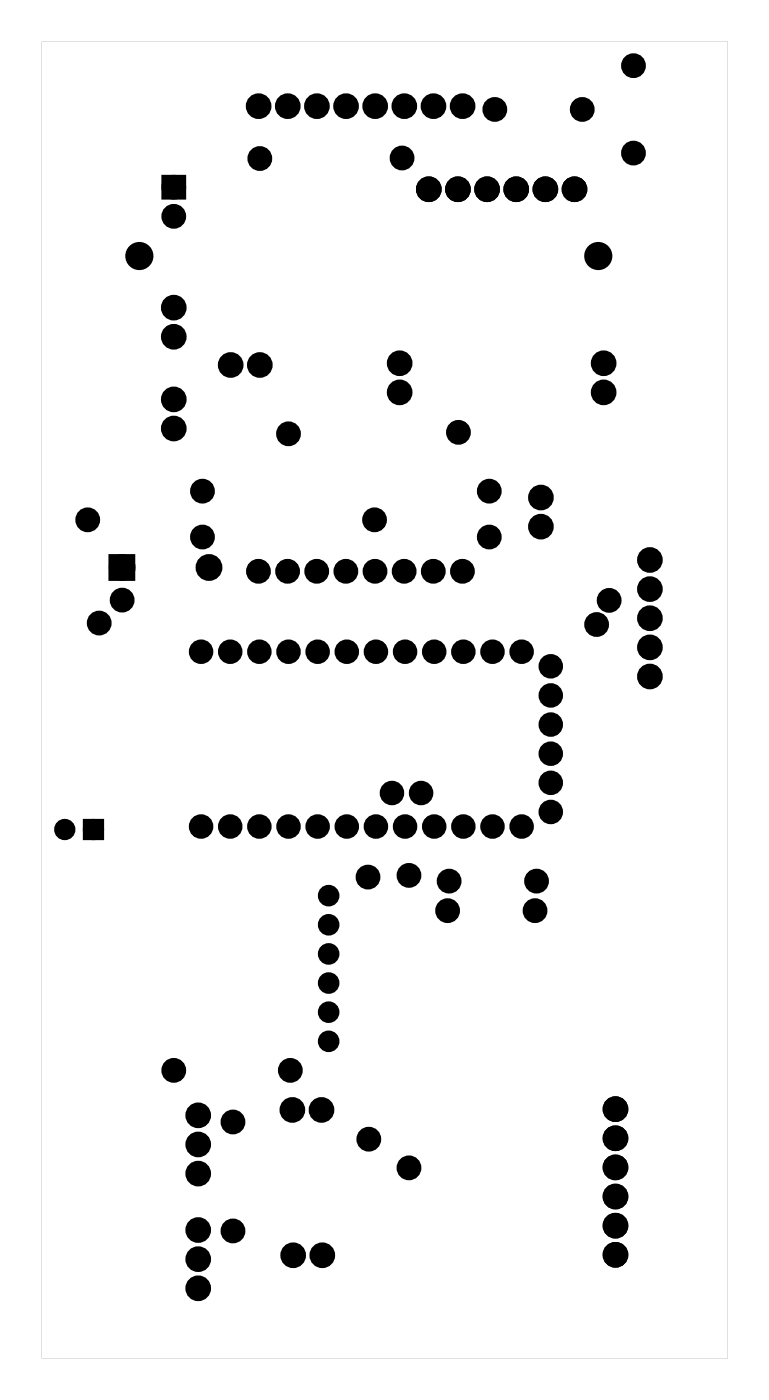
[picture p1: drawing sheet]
<svg xmlns="http://www.w3.org/2000/svg" width="67mm" height="122mm" viewBox="0 0 67 122" stroke-linecap="round" stroke-linejoin="round" font-family="sans-serif">
<g fill="#000">
<path d="M14.4 15.6h1.4v1.4h-1.4zM9.8 48.7h1.6v1.6h-1.6zM7.5 71.7h1.2v1.2h-1.2z"/>
<path d="M3.6 3.6h59.8v114.8h-59.8zM3.6 3.6v114.8h59.8v-114.8z"/>
</g>
<g fill="#000">
<circle cx="15.1" cy="16.3" r=".7"/>
<circle cx="15.1" cy="18.9" r=".7"/>
<circle cx="22.5" cy="9.3" r=".74"/>
<circle cx="22.6" cy="13.8" r=".7"/>
<circle cx="25.1" cy="9.3" r=".74"/>
<circle cx="27.6" cy="9.3" r=".74"/>
<circle cx="30.2" cy="9.3" r=".74"/>
<circle cx="32.7" cy="9.3" r=".74"/>
<circle cx="35" cy="13.8" r=".7"/>
<circle cx="35.2" cy="9.3" r=".74"/>
<circle cx="37.4" cy="16.5" r=".74"/>
<circle cx="37.8" cy="9.3" r=".74"/>
<circle cx="39.9" cy="16.5" r=".74"/>
<circle cx="40.3" cy="9.3" r=".74"/>
<circle cx="42.5" cy="16.5" r=".74"/>
<circle cx="43.1" cy="9.5" r=".7"/>
<circle cx="45" cy="16.5" r=".74"/>
<circle cx="47.5" cy="16.5" r=".74"/>
<circle cx="50.1" cy="16.5" r=".74"/>
<circle cx="50.7" cy="9.5" r=".7"/>
<circle cx="55.2" cy="13.3" r=".7"/>
<circle cx="55.2" cy="5.7" r=".7"/>
<circle cx="12.1" cy="22.3" r="1.1"/>
<circle cx="15.1" cy="37.4" r=".74"/>
<circle cx="15.1" cy="29.4" r=".74"/>
<circle cx="15.1" cy="34.8" r=".74"/>
<circle cx="15.1" cy="26.8" r=".74"/>
<circle cx="20.1" cy="31.8" r=".74"/>
<circle cx="22.6" cy="31.8" r=".74"/>
<circle cx="25.1" cy="37.8" r=".7"/>
<circle cx="34.8" cy="31.7" r=".74"/>
<circle cx="34.8" cy="34.2" r=".74"/>
<circle cx="40" cy="37.7" r=".7"/>
<circle cx="52.1" cy="22.3" r="1.1"/>
<circle cx="52.6" cy="31.7" r=".74"/>
<circle cx="52.6" cy="34.2" r=".74"/>
<circle cx="7.6" cy="45.3" r=".7"/>
<circle cx="8.6" cy="54.3" r=".7"/>
<circle cx="10.6" cy="49.5" r=".79"/>
<circle cx="10.6" cy="52.3" r=".7"/>
<circle cx="17.5" cy="56.8" r=".72"/>
<circle cx="17.6" cy="42.8" r=".7"/>
<circle cx="17.6" cy="46.8" r=".7"/>
<circle cx="18.2" cy="49.5" r=".79"/>
<circle cx="20.1" cy="56.8" r=".72"/>
<circle cx="22.5" cy="49.8" r=".7"/>
<circle cx="22.6" cy="56.8" r=".72"/>
<circle cx="25.1" cy="49.8" r=".7"/>
<circle cx="25.1" cy="56.8" r=".72"/>
<circle cx="27.6" cy="49.8" r=".7"/>
<circle cx="27.7" cy="56.8" r=".72"/>
<circle cx="30.1" cy="49.8" r=".7"/>
<circle cx="30.2" cy="56.8" r=".72"/>
<circle cx="32.6" cy="45.3" r=".7"/>
<circle cx="32.7" cy="49.8" r=".7"/>
<circle cx="32.8" cy="56.8" r=".72"/>
<circle cx="35.2" cy="49.8" r=".7"/>
<circle cx="35.3" cy="56.8" r=".72"/>
<circle cx="37.8" cy="49.8" r=".7"/>
<circle cx="37.8" cy="56.8" r=".72"/>
<circle cx="40.3" cy="49.8" r=".7"/>
<circle cx="40.4" cy="56.8" r=".72"/>
<circle cx="42.6" cy="42.8" r=".7"/>
<circle cx="42.6" cy="46.8" r=".7"/>
<circle cx="42.9" cy="56.8" r=".72"/>
<circle cx="45.5" cy="56.8" r=".72"/>
<circle cx="47.1" cy="43.4" r=".74"/>
<circle cx="47.1" cy="45.9" r=".74"/>
<circle cx="48" cy="58.1" r=".72"/>
<circle cx="52" cy="54.5" r=".7"/>
<circle cx="53.1" cy="52.3" r=".7"/>
<circle cx="56.6" cy="53.9" r=".74"/>
<circle cx="56.6" cy="48.8" r=".74"/>
<circle cx="56.6" cy="56.4" r=".74"/>
<circle cx="56.6" cy="51.4" r=".74"/>
<circle cx="56.6" cy="59" r=".74"/>
<circle cx="5.6" cy="72.3" r=".6"/>
<circle cx="8.1" cy="72.3" r=".6"/>
<circle cx="17.5" cy="72.1" r=".72"/>
<circle cx="20.1" cy="72.1" r=".72"/>
<circle cx="22.6" cy="72.1" r=".72"/>
<circle cx="25.1" cy="72.1" r=".72"/>
<circle cx="27.7" cy="72.1" r=".72"/>
<circle cx="28.6" cy="78.1" r=".66"/>
<circle cx="30.2" cy="72.1" r=".72"/>
<circle cx="32.1" cy="76.5" r=".7"/>
<circle cx="32.8" cy="72.1" r=".72"/>
<circle cx="34.2" cy="69.1" r=".72"/>
<circle cx="35.3" cy="72.1" r=".72"/>
<circle cx="35.6" cy="76.3" r=".7"/>
<circle cx="36.7" cy="69.1" r=".72"/>
<circle cx="37.8" cy="72.1" r=".72"/>
<circle cx="39" cy="79.4" r=".7"/>
<circle cx="39.1" cy="76.8" r=".7"/>
<circle cx="40.4" cy="72.1" r=".72"/>
<circle cx="42.9" cy="72.1" r=".72"/>
<circle cx="45.5" cy="72.1" r=".72"/>
<circle cx="46.6" cy="79.4" r=".7"/>
<circle cx="46.8" cy="76.8" r=".7"/>
<circle cx="48" cy="68.3" r=".72"/>
<circle cx="48" cy="70.8" r=".72"/>
<circle cx="48" cy="65.7" r=".72"/>
<circle cx="48" cy="63.2" r=".72"/>
<circle cx="48" cy="60.6" r=".72"/>
<circle cx="15.1" cy="93.3" r=".7"/>
<circle cx="17.3" cy="99.8" r=".74"/>
<circle cx="17.3" cy="97.2" r=".74"/>
<circle cx="20.3" cy="97.8" r=".7"/>
<circle cx="25.3" cy="93.3" r=".7"/>
<circle cx="25.5" cy="96.8" r=".74"/>
<circle cx="28" cy="96.8" r=".74"/>
<circle cx="28.6" cy="90.8" r=".66"/>
<circle cx="28.6" cy="83.2" r=".66"/>
<circle cx="28.6" cy="80.6" r=".66"/>
<circle cx="28.6" cy="85.7" r=".66"/>
<circle cx="28.6" cy="88.2" r=".66"/>
<circle cx="32.1" cy="99.3" r=".7"/>
<circle cx="53.6" cy="96.7" r=".74"/>
<circle cx="53.6" cy="99.2" r=".74"/>
<circle cx="17.3" cy="112.3" r=".74"/>
<circle cx="17.3" cy="102.3" r=".74"/>
<circle cx="17.3" cy="109.8" r=".74"/>
<circle cx="17.3" cy="107.2" r=".74"/>
<circle cx="20.3" cy="107.3" r=".7"/>
<circle cx="25.6" cy="109.4" r=".74"/>
<circle cx="28.1" cy="109.4" r=".74"/>
<circle cx="35.6" cy="101.8" r=".7"/>
<circle cx="53.6" cy="106.9" r=".74"/>
<circle cx="53.6" cy="109.4" r=".74"/>
<circle cx="53.6" cy="104.3" r=".74"/>
<circle cx="53.6" cy="101.8" r=".74"/>
</g>
<g fill="none" stroke="#000" stroke-width=".76" stroke-linecap="butt">
<path d="M14.4 15.6h1.4v1.4h-1.4zM9.8 48.7h1.6v1.6h-1.6z"/>
<circle cx="15.1" cy="16.3" r=".7"/>
<circle cx="15.1" cy="18.9" r=".7"/>
<circle cx="22.5" cy="9.3" r=".74"/>
<circle cx="22.6" cy="13.8" r=".7"/>
<circle cx="25.1" cy="9.3" r=".74"/>
<circle cx="27.6" cy="9.3" r=".74"/>
<circle cx="30.2" cy="9.3" r=".74"/>
<circle cx="32.7" cy="9.3" r=".74"/>
<circle cx="35" cy="13.8" r=".7"/>
<circle cx="35.2" cy="9.3" r=".74"/>
<circle cx="37.4" cy="16.5" r=".74"/>
<circle cx="37.8" cy="9.3" r=".74"/>
<circle cx="39.9" cy="16.5" r=".74"/>
<circle cx="40.3" cy="9.3" r=".74"/>
<circle cx="42.5" cy="16.5" r=".74"/>
<circle cx="43.1" cy="9.5" r=".7"/>
<circle cx="45" cy="16.5" r=".74"/>
<circle cx="47.5" cy="16.5" r=".74"/>
<circle cx="50.1" cy="16.5" r=".74"/>
<circle cx="50.7" cy="9.5" r=".7"/>
<circle cx="55.2" cy="5.7" r=".7"/>
<circle cx="55.2" cy="13.3" r=".7"/>
<circle cx="15.1" cy="37.4" r=".74"/>
<circle cx="15.1" cy="29.4" r=".74"/>
<circle cx="15.1" cy="34.8" r=".74"/>
<circle cx="15.1" cy="26.8" r=".74"/>
<circle cx="20.1" cy="31.8" r=".74"/>
<circle cx="22.6" cy="31.8" r=".74"/>
<circle cx="25.1" cy="37.8" r=".7"/>
<circle cx="34.8" cy="34.2" r=".74"/>
<circle cx="34.8" cy="31.7" r=".74"/>
<circle cx="40" cy="37.7" r=".7"/>
<circle cx="52.6" cy="34.2" r=".74"/>
<circle cx="52.6" cy="31.7" r=".74"/>
<circle cx="7.6" cy="45.3" r=".7"/>
<circle cx="8.6" cy="54.3" r=".7"/>
<circle cx="10.6" cy="49.5" r=".79"/>
<circle cx="10.6" cy="52.3" r=".7"/>
<circle cx="17.6" cy="46.8" r=".7"/>
<circle cx="17.6" cy="42.8" r=".7"/>
<circle cx="18.2" cy="49.5" r=".79"/>
<circle cx="22.5" cy="49.8" r=".7"/>
<circle cx="25.1" cy="49.8" r=".7"/>
<circle cx="27.6" cy="49.8" r=".7"/>
<circle cx="30.1" cy="49.8" r=".7"/>
<circle cx="32.6" cy="45.3" r=".7"/>
<circle cx="32.7" cy="49.8" r=".7"/>
<circle cx="35.2" cy="49.8" r=".7"/>
<circle cx="37.8" cy="49.8" r=".7"/>
<circle cx="40.3" cy="49.8" r=".7"/>
<circle cx="42.6" cy="46.8" r=".7"/>
<circle cx="42.6" cy="42.8" r=".7"/>
<circle cx="47.1" cy="45.9" r=".74"/>
<circle cx="47.1" cy="43.4" r=".74"/>
<circle cx="52" cy="54.5" r=".7"/>
<circle cx="53.1" cy="52.3" r=".7"/>
<circle cx="56.6" cy="51.4" r=".74"/>
<circle cx="56.6" cy="48.8" r=".74"/>
<circle cx="56.6" cy="56.4" r=".74"/>
<circle cx="56.6" cy="53.9" r=".74"/>
<circle cx="56.6" cy="59" r=".74"/>
<circle cx="32.1" cy="76.5" r=".7"/>
<circle cx="35.6" cy="76.3" r=".7"/>
<circle cx="39" cy="79.4" r=".7"/>
<circle cx="39.1" cy="76.8" r=".7"/>
<circle cx="46.6" cy="79.4" r=".7"/>
<circle cx="46.8" cy="76.8" r=".7"/>
<circle cx="15.1" cy="93.3" r=".7"/>
<circle cx="17.3" cy="97.2" r=".74"/>
<circle cx="17.3" cy="99.8" r=".74"/>
<circle cx="20.3" cy="97.8" r=".7"/>
<circle cx="25.3" cy="93.3" r=".7"/>
<circle cx="25.5" cy="96.8" r=".74"/>
<circle cx="28" cy="96.8" r=".74"/>
<circle cx="32.1" cy="99.3" r=".7"/>
<circle cx="53.6" cy="96.7" r=".74"/>
<circle cx="53.6" cy="99.2" r=".74"/>
<circle cx="17.3" cy="107.2" r=".74"/>
<circle cx="17.3" cy="112.3" r=".74"/>
<circle cx="17.3" cy="102.3" r=".74"/>
<circle cx="17.3" cy="109.8" r=".74"/>
<circle cx="20.3" cy="107.3" r=".7"/>
<circle cx="25.6" cy="109.4" r=".74"/>
<circle cx="28.1" cy="109.4" r=".74"/>
<circle cx="35.6" cy="101.8" r=".7"/>
<circle cx="53.6" cy="106.9" r=".74"/>
<circle cx="53.6" cy="109.4" r=".74"/>
<circle cx="53.6" cy="101.8" r=".74"/>
<circle cx="53.6" cy="104.3" r=".74"/>
</g>
<g fill="none" stroke="#000" stroke-width=".25">
<circle cx="12.1" cy="22.3" r="1.1"/>
<circle cx="52.1" cy="22.3" r="1.1"/>
</g>
<g fill="none" stroke="#000" stroke-width=".65" stroke-linecap="butt">
<path d="M7.5 71.7h1.2v1.2h-1.2z"/>
<circle cx="5.6" cy="72.3" r=".6"/>
<circle cx="8.1" cy="72.3" r=".6"/>
</g>
<g fill="none" stroke="#000" stroke-width=".69" stroke-linecap="butt">
<circle cx="17.5" cy="56.8" r=".72"/>
<circle cx="20.1" cy="56.8" r=".72"/>
<circle cx="22.6" cy="56.8" r=".72"/>
<circle cx="25.1" cy="56.8" r=".72"/>
<circle cx="27.7" cy="56.8" r=".72"/>
<circle cx="30.2" cy="56.8" r=".72"/>
<circle cx="32.8" cy="56.8" r=".72"/>
<circle cx="35.3" cy="56.8" r=".72"/>
<circle cx="37.8" cy="56.8" r=".72"/>
<circle cx="40.4" cy="56.8" r=".72"/>
<circle cx="42.9" cy="56.8" r=".72"/>
<circle cx="45.5" cy="56.8" r=".72"/>
<circle cx="48" cy="58.1" r=".72"/>
<circle cx="17.5" cy="72.1" r=".72"/>
<circle cx="20.1" cy="72.1" r=".72"/>
<circle cx="22.6" cy="72.1" r=".72"/>
<circle cx="25.1" cy="72.1" r=".72"/>
<circle cx="27.7" cy="72.1" r=".72"/>
<circle cx="30.2" cy="72.1" r=".72"/>
<circle cx="32.8" cy="72.1" r=".72"/>
<circle cx="34.2" cy="69.1" r=".72"/>
<circle cx="35.3" cy="72.1" r=".72"/>
<circle cx="36.7" cy="69.1" r=".72"/>
<circle cx="37.8" cy="72.1" r=".72"/>
<circle cx="40.4" cy="72.1" r=".72"/>
<circle cx="42.9" cy="72.1" r=".72"/>
<circle cx="45.5" cy="72.1" r=".72"/>
<circle cx="48" cy="60.6" r=".72"/>
<circle cx="48" cy="70.8" r=".72"/>
<circle cx="48" cy="68.3" r=".72"/>
<circle cx="48" cy="65.7" r=".72"/>
<circle cx="48" cy="63.2" r=".72"/>
</g>
<g fill="none" stroke="#000" stroke-width=".56">
<circle cx="28.6" cy="78.1" r=".66"/>
<circle cx="28.6" cy="88.2" r=".66"/>
<circle cx="28.6" cy="90.8" r=".66"/>
<circle cx="28.6" cy="80.6" r=".66"/>
<circle cx="28.6" cy="83.2" r=".66"/>
<circle cx="28.6" cy="85.7" r=".66"/>
</g>
</svg>
